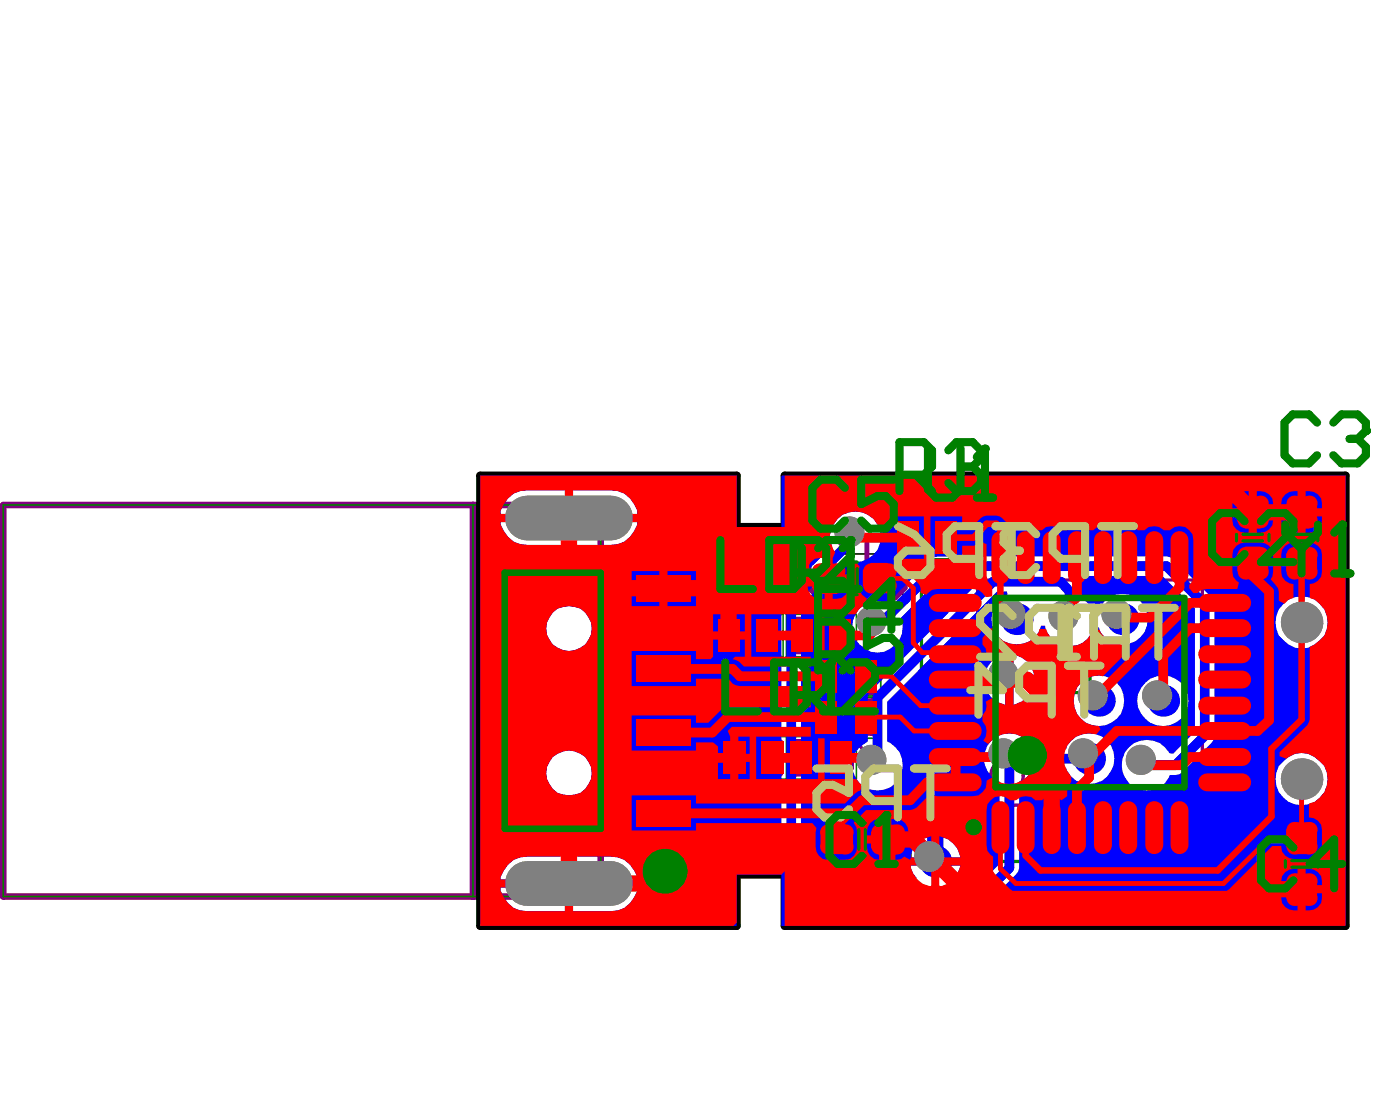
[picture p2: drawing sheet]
<svg xmlns="http://www.w3.org/2000/svg" width="43mm" height="34mm" viewBox="0 0 43 34" stroke-linecap="round" stroke-linejoin="round" font-family="sans-serif">
<g fill="none" stroke="#000" stroke-width=".05">
<path d="M25 17.2h3v1.5h-3zM26 17.9h.9M26.5 17.4v1M38.1 15.1h3v3.1h-3zM38.3 16.7h1M38.8 16.2v.9M39.6 15.1v3.1M39.9 16.7h.9M40.3 16.2v.9M25.2 25.3h3v1.5h-3zM26.2 26h1M26.7 25.5v1"/>
<path d="M39.6 25.3h1.5v3h-1.5zM39.9 26.8h.9M40.3 26.3v.9"/>
</g>
<g fill="none" stroke="#008000" stroke-width=".05">
<path d="M22.1 19h2.2v1.3h-2.2zM22.7 19.7h1M23.2 19.2v1M24.4 19h2.1v1.3h-2.1zM25 19.7h1M25.5 19.2v1M27.7 16h2.1v1.3h-2.1zM28.2 16.7h1M28.7 16.2v1M22.3 22.8h4.2v1.3h-4.2zM22.9 23.5h.9M23.3 23v1"/>
<path d="M24.4 22.8v1.3M25 23.5h1M25.1 20.3h2.2v2.6h-2.2zM25.1 21.6h2.2M25.5 23v1M25.7 22.2h1M25.7 21h1M26.2 20.4v1.1M26.2 21.7v1"/>
</g>
<path d="M28.6 16.2h10.4v10.5h-10.4zM33.3 21.5h1M33.8 21v1" fill="none" stroke="#008000" stroke-width=".1"/>
<path d="M25.7 17.5h1.5v.8h-1.5zM38.4 15.9h.8v1.5h-.8zM39.9 15.9h.8v1.5h-.8zM25.9 25.6h1.6v.8h-1.6zM39.9 26h.8v1.6h-.8z" fill="none" stroke="#008080" stroke-width=".1"/>
<path d="M.1 15.6h18.5v12.2h-18.5zM14.7 15.6v12.2M14.8 15.6v12.2M22.4 19.2h1.6v1h-1.6zM24.6 19.2h1.7v1h-1.7zM27.9 16.2h1.6v.9h-1.6zM22.5 23h1.7v1h-1.7zM24.6 23h1.7v1h-1.7zM25.4 20.5h1.6v.9h-1.6zM25.4 21.7h1.6v1h-1.6z" fill="none" stroke="#800080" stroke-width=".2"/>
<g fill="none" stroke="#800080" stroke-width=".1">
<path d="M27.9 15.5h.3l.1-.1v-.2l-.1-.1h-.3v.7M28.1 15.5l.2 .3M28.5 15.2l.2-.1h.2l.1 .2M28.8 15.4h.1M28.9 15.4l.1 .1-.1 .3h-.2l-.2-.2M29 15.3h.1M29 15.3l-.1 .1M30.3 18h7v6.9h-7zM26.1 21.8v.7l.3-.3h-.4M26.4 23.2l-.1-.1h-.2l-.1 .1v.3l.1 .1 .3-.1v.3h-.4M26.6 23.1l.3 .3M26.6 21.8l.3 .3"/>
<path d="M27.1 21.8v.7h-.3l-.2-.1v-.2l.2-.1h.3M27.1 23.1v.7h-.3l-.2-.1v-.2l.2-.1h.3"/>
</g>
<g fill="#800080">
<path d="M38.4 17.1h.2v.1a.37 .37 0 0 0-.1 .5 .37 .37 0 0 0 .5 .2 .34 .34 0 0 0 .3-.3 .34 .34 0 0 0-.3-.4l.1-.1a.54 .54 0 0 1 .3 .7 .54 .54 0 0 1-.8 .2 .53 .53 0 0 1-.2-.9z"/>
<path d="M38.4 16.2a.71 .71 0 0 1 .8 .5h.1v-.5h.1v.7l-.2-.1-.4-.4a.22 .22 0 0 0-.4 0 .22 .22 0 0 0 .2 .4v.1a.39 .39 0 0 1-.2-.7z"/>
<path d="M39.9 25.5l.5-.1a.51 .51 0 0 1 .5 .4 .51 .51 0 0 1-.3 .6l-.1-.2a.37 .37 0 0 0 .2-.5 .37 .37 0 0 0-.5-.1 .34 .34 0 0 0-.3 .3 .34 .34 0 0 0 .2 .3v.2a.5 .5 0 0 1-.2-.9z"/>
<path d="M40 26.5h.1l.8 .5v.1h-.8v.2h-.1v-.2h-.3v-.1h.3zM40.1 26.6v.4h.6z"/>
</g>
<path d="M39.5 16.9l-.3 .3v.5l.3 .3h1.1l.3-.3v-.5l-.3-.3M39.7 15.1h.1M39.7 15.1h-.2l-.3 .3v.6l.3 .3M39.7 15.1l.3 .3M40 15.4l.3-.3h.3l.3 .3v.6l-.3 .3M40 15.4v.3" fill="none" stroke="#800080" stroke-width=".15"/>
<path d="M22.3 18.1v.7h.5M23 18.1h.3l.1 .1v.5l-.1 .1h-.3zM23.7 18.2l.1-.1h.2l.1 .1v.1l-.4 .5h.4M24.6 18.6h.3l.1-.1v-.3l-.1-.1h-.3v.7M24.8 18.6l.2 .2M25.3 18.8h.2M25.4 18.1h.1M25.4 18.1v.7M25.4 18.1l-.1 .1M25.2 24.4h.5l-.5 .4 .1 .3h.2l.2-.2M25.9 24.4l.2 .2M26.3 24.4v.7h-.3l-.1-.2v-.2l.1-.1h.3" fill="none" stroke="#800080" stroke-width=".1"/>
<g fill="#800080">
<path d="M27.3 25.5l.3-.1a.56 .56 0 0 1 .5 .8 .56 .56 0 0 1-1 .1v-.1h.2a.37 .37 0 0 0 .5 .2 .37 .37 0 0 0 .1-.5 .34 .34 0 0 0-.3-.4 .34 .34 0 0 0-.4 .3h-.1z"/>
<path d="M26.4 25.4h.2v.9l.3-.2v.2l-.4 .3h-.1z"/>
</g>
<g fill="none" stroke="#800080" stroke-width=".1">
<path d="M22.5 21.9v.7h.4M23.1 21.9h.4l.1 .1v.5l-.1 .1h-.4zM23.8 22.6h.3M24 21.9h.1M24 21.9v.7M24 21.9l-.2 .1"/>
<circle cx="31.2" cy="24" r=".51"/>
</g>
<path d="M26.3 17l-.3-.3h-.6l-.3 .3v1.2l.3 .3h.6l.3-.3M28.1 16.7h-1.2v.9l.5-.3h.4l.3 .3v.6l-.3 .3h-.6l-.3-.3" fill="none" stroke="#800080" stroke-width=".15"/>
<path d="M22.4 19.2h1.6v1h-1.6zM24.6 19.2h1.7v1h-1.7zM27.9 16.2h1.6v.9h-1.6zM22.5 23h1.7v1h-1.7zM24.6 23h1.7v1h-1.7zM25.4 20.5h1.6v.9h-1.6zM25.4 21.7h1.6v1h-1.6z" fill="none" stroke="#008000" stroke-width=".03"/>
<path d="M.1 15.6h18.5v12.2h-18.5zM14.7 15.6v12.2M14.8 15.6v12.2" fill="none" stroke="#008000" stroke-width=".05"/>
<path d="M14.9 14.7h7.9v1.6h1.5v-1.6h17.4v14h-17.4v-1.6h-1.5v1.6h-7.9z" fill="none" stroke="#000" stroke-width=".25"/>
<path d="M14.9 14.7h7.9v1.6h1.4v-1.6h17.5v14h-17.5v-1.6h-1.4v1.6h-7.9zM17.8 15.2v.7h2v-.1a.88 .88 0 0 0-.9-.6zM15.7 15.4l-.2 .5h2v-.7h-1.4zM17.8 16.2v.7h1.1a.84 .84 0 0 0 .9-.7zM15.5 16.2v.1a.88 .88 0 0 0 .8 .6h1.2v-.7zM26.6 18.9a.79 .79 0 0 0 .4 1.3 .79 .79 0 0 0 .9-1.1l1.3-1.3h1.2v.1l-3.5 3.6v1.5a.79 .79 0 0 0-.3 1.2 .79 .79 0 0 0 1.2 0 .79 .79 0 0 0-.3-1.2v-1.3l3.4-3.4h.3v.2a.78 .78 0 0 0-.2 1.3 .78 .78 0 0 0 1.3-.4h.1a.79 .79 0 0 0 .7 .6 .79 .79 0 0 0 .8-.6h.2a.78 .78 0 0 0 1.2 .4 .78 .78 0 0 0-.1-1.3 .78 .78 0 0 0-1.2 .5h-.1l-.4-.5a.47 .47 0 0 0-.3-.6l.1-.1h2.7l1 1.1v3.8l-.6 .7-.2-.1a.78 .78 0 0 0-1.2-.2 .78 .78 0 0 0 .1 1.2 .78 .78 0 0 0 1.2-.3l.4-.1 .8-.9 .1-.2v-4.2l-1.2-1.3-.2-.1h-7.1l-.2 .1-1.4 1.4h-.1a.79 .79 0 0 0-.8 .2zM26 16.1a.82 .82 0 0 0-.2 .8l-1.5 1.5-.1 .2v7.5l.1 .2 1.5 1.5 .2 .1h4.7l.9-.9v-2.8l.2-.1 .2-.3h1.1a.78 .78 0 0 0 1.1 .3 .78 .78 0 0 0 0-1.2 .78 .78 0 0 0-1.1 .3h-1.1a.77 .77 0 0 0-1.3-.2 .77 .77 0 0 0 .3 1.2v2.6l-.6 .5h-.8v-.1l.2-.4h-1.6l.2 .4-.1 .1h-2.1l-1.4-1.3v-7.2l1.4-1.4a.79 .79 0 0 0 1.1-.9 .79 .79 0 0 0-1.3-.4zM39.5 19.3a.85 .85 0 0 0 1.7 0 .85 .85 0 0 0-1.7 0zM16.9 19.5a.7 .7 0 0 0 1.4 0 .7 .7 0 0 0-1.4 0zM31.4 20.3v.6h.6a.73 .73 0 0 0-.6-.6zM30.7 20.5l-.2 .4h.7v-.6zM31.4 21.2v.6h.1a.73 .73 0 0 0 .5-.6zM30.5 21.2v.1a.8 .8 0 0 0 .7 .5v-.6zM35.3 21.7a.79 .79 0 0 0 1.5 0 .79 .79 0 0 0-1.5 0zM33.3 21.7a.79 .79 0 0 0 1.5 0 .79 .79 0 0 0-1.5 0zM16.9 24a.7 .7 0 0 0 1.4 0 .7 .7 0 0 0-1.4 0zM39.5 24.1a.85 .85 0 0 0 1.7 0 .85 .85 0 0 0-1.7 0zM29.1 25.9v.7h.7l-.1-.1a.8 .8 0 0 0-.6-.6zM28.4 26.1l-.2 .5h.7v-.7zM17.8 26.5v.7h2a.88 .88 0 0 0-.9-.7zM15.7 26.8l-.2 .4h2v-.7l-1.4 .1zM17.8 27.5v.7h1.1a.83 .83 0 0 0 .9-.7zM15.5 27.5v.1a.88 .88 0 0 0 .8 .6h1.2v-.7z" fill="#00f"/>
<path d="M31.3 21.1h-1.2l-1.1 1.1v4.5" fill="none" stroke="#00f" stroke-width=".5"/>
<path d="M26.5 16.6l-2 2v7.5l1.5 1.5h4.6l.7-.7v-3.4h2.5M27.2 19.4l1.9-1.9h7.1l1.1 1.2v4.1l-.9 .9h-.9M33.2 19.2v-.9l-.3-.3h-2.1l-3.6 3.6v2.1" fill="none" stroke="#00f" stroke-width=".3"/>
<g fill="#808080">
<circle cx="33.9" cy="21.5" r=".47"/>
<circle cx="34.6" cy="19" r=".47"/>
<circle cx="35.4" cy="23.5" r=".47"/>
<circle cx="33" cy="19.1" r=".47"/>
<circle cx="35.9" cy="21.5" r=".47"/>
<circle cx="31.3" cy="19" r=".47"/>
<circle cx="28.8" cy="26.5" r=".47"/>
<circle cx="31.1" cy="20.9" r=".47"/>
<circle cx="26.3" cy="16.5" r=".47"/>
<circle cx="33.6" cy="23.3" r=".47"/>
<circle cx="31.1" cy="23.3" r=".47"/>
<circle cx="27" cy="19.2" r=".47"/>
<circle cx="27" cy="23.5" r=".47"/>
<circle cx="40.3" cy="24.1" r=".64"/>
<circle cx="40.3" cy="19.3" r=".64"/>
</g>
<path d="M16.3 16.1h2.6M16.3 27.4h2.6" fill="none" stroke="#808080" stroke-width="1.4"/>
<g fill="#00f">
<circle cx="31.5" cy="19.2" r=".49"/>
<circle cx="34.1" cy="21.7" r=".49"/>
<circle cx="36.1" cy="21.7" r=".49"/>
<circle cx="33.8" cy="23.5" r=".49"/>
<circle cx="29" cy="26.7" r=".49"/>
<circle cx="34.8" cy="19.2" r=".49"/>
</g>
<path d="M14.9 14.7h7.9v1.6h1.5v-1.6h17.4v14h-17.4v-1.7l-.1 .1h-1.4v1.5l-.1 .1h-7.8zM40.5 15.2v.5h.5a.43 .43 0 0 0-.5-.5zM39.8 15.3l-.1 .1v.3h.5v-.5zM39 15.2v.5h.5a.43 .43 0 0 0-.5-.5zM38.3 15.3l-.1 .1v.3h.5v-.5zM17.8 15.2v.7h2v-.1a.88 .88 0 0 0-.9-.6zM15.7 15.4l-.2 .5h2v-.7h-1.4zM40.5 16v.5h.1a.41 .41 0 0 0 .4-.5zM39.7 16a.42 .42 0 0 0 .5 .5v-.5zM39 16v.5h.1a.41 .41 0 0 0 .4-.5zM38.2 16a.42 .42 0 0 0 .5 .5v-.5zM17.8 16.2v.7h1.1a.84 .84 0 0 0 .9-.7zM15.5 16.2v.1a.88 .88 0 0 0 .8 .6h1.2v-.7zM19.6 20.2v1.1h2v-.3h1l.3 .3h2.2v.6h-2.5l-.2 .1-.5 .4h-.3v-.2h-2v1.1h2v-.3h.5l.2 .1v.3h.3v-.8l.1-.1h2.4v.3h-1.7v1.3h2v-1.2h.2v1.2h.9l.2 .2v.2l-.5 .4h-4.6v-.3h-2v1.1h2v-.2h3.6l.1 .2v.7l.2 .2a1.08 1.08 0 0 0 1-.1l.1-.3v-.4l-.1-.3 .3-.4h1.5l.5-.5 .3 .1h1a.44 .44 0 0 0 .5-.5l.2-.1 .1 .1a.79 .79 0 0 0 1-.3 .79 .79 0 0 0-.2-1.1 .79 .79 0 0 0-1.1 .3l-.1-.1 .1-.4-.1-.3 .1-.6 .1-.1 .5 .2v-1.5l-.5 .2-.1-.1v-.3l-.1-.1 .1-.5h.2a.77 .77 0 0 0 .7 .5 .77 .77 0 0 0 .7-.5h.2l.1 .1a.78 .78 0 0 0 .7 .4 .78 .78 0 0 0 .7-.5h.2v.1a.79 .79 0 0 0 .8 .4l.1 .1-.8 .9a.78 .78 0 0 0-.9 .7 .78 .78 0 0 0 .8 .8v.1l-.1 .1a.79 .79 0 0 0-.9 .4 .79 .79 0 0 0 .1 1l-.1 .6-.2 .1-.2-.1v.9h-.2v-.9l-.4 .1a.43 .43 0 0 0-.6 0l-.3-.1a.42 .42 0 0 0-.6 .4v1.1v.2l.2 .1v.5l.6 .6h6.6l1.4-1.4h.3a.39 .39 0 0 0 .4 .4h.6l.2-.2a1.08 1.08 0 0 0-.1-1l-.2-.1v-.4l.1-.1a.8 .8 0 0 0 .3-1.1 .8 .8 0 0 0-1.1-.2l-.2-.1v-.1l.8-.8 .1-.2v-2.3a.8 .8 0 0 0 .5-.7 .8 .8 0 0 0-.5-.8v-.4l.3-.2a1.08 1.08 0 0 0-.1-1l-.2-.1h-.5l-.4 .2a1.08 1.08 0 0 0 .1 1l.3 .1v.4l-.3 .2-.2-.1v-.4l-.2-.3a1.08 1.08 0 0 0-.1-1l-.2-.1h-.5l-.4 .2a1.08 1.08 0 0 0 .1 1h.1l-.1 .3h-.9l-.4 .1-.1-.2 .1-.4v-1.1a.42 .42 0 0 0-.3-.4 .42 .42 0 0 0-.4 .1l-.5-.1-.5 .1a.43 .43 0 0 0-.6 0l-.5-.1-.5 .1a.43 .43 0 0 0-.6 0l-.5-.1-.5 .1a.43 .43 0 0 0-.6 0h-.2a.54 .54 0 0 0-.8-.4l-.5 .4h-.2v-.4h-1v1.3h1v-.4h.4l.2-.1 .2 .1v.9l.2 .4v.3h-.2l-.3-.2h-.2h-1l-.4 .1h-.2v-.3l-.3-.3-.3-.1-.1-.3-.1-.1h.9v-1.3h-.9v.4h-.5a.78 .78 0 0 0-1.1-.4 .78 .78 0 0 0-.2 1.1l-.1 .7h.5v-.2l.2-.2 .1 .1v.8l.3 .2-.1 .2-.3 .3h-.9v1.3h-.2v-1.3h-2.1v1.3h1.8v.4h-2l-.4-.3 .4-.1v-.5h-1v.5l-.1 .1h-.4v-.2zM25.1 17.4l-.1 .4h.6v-.5h-.3zM20.7 17.7v.4h.9v-.4zM19.6 17.7v.4h.8v-.4zM25.8 18v.6a.42 .42 0 0 0 .5-.6zM25 18v.1a.41 .41 0 0 0 .6 .5v-.6zM20.7 18.4v.4h.9v-.4zM19.6 18.4v.4h.8v-.4zM22.7 19v.6h.4v-.6zM22.1 19v.6h.4v-.6zM16.9 19.5a.7 .7 0 0 0 1.4 0 .7 .7 0 0 0-1.4 0zM31.4 20.3v.6h.6a.73 .73 0 0 0-.6-.6zM31.4 21.2v.6h.1a.73 .73 0 0 0 .5-.6zM22.9 22.8v.6h.3v-.6zM22.9 23.6v.5h.3v-.5zM22.3 23.6v.5h.3v-.5zM16.9 24a.7 .7 0 0 0 1.4 0 .7 .7 0 0 0-1.4 0zM27.6 25.4v.5h.6v-.1a.41 .41 0 0 0-.6-.4zM27 25.5l-.1 .4h.5v-.5zM27.6 26.1v.5l.4-.1 .2 .1h.7v-.7l-.3 .1-.2 .2-.2-.1zM29.1 25.9v.7h.7l-.1-.1a.8 .8 0 0 0-.6-.6zM26.9 26.1v.1a.41 .41 0 0 0 .5 .4v-.5zM17.8 26.5v.7h2a.88 .88 0 0 0-.9-.7zM15.7 26.8l-.2 .4h2v-.7l-1.4 .1zM40.5 26.9v.5h.5a.42 .42 0 0 0-.5-.5zM39.8 27l-.1 .4h.5v-.5zM29.1 26.8v.7a.76 .76 0 0 0 .7-.7zM28.2 26.8v.1a.73 .73 0 0 0 .7 .6v-.7zM40.5 27.7v.5h.1a.41 .41 0 0 0 .4-.5zM39.7 27.7a.43 .43 0 0 0 .5 .5v-.5zM17.8 27.5v.7h1.1a.83 .83 0 0 0 .9-.7zM15.5 27.5v.1a.88 .88 0 0 0 .8 .6h1.2v-.7z" fill="#f00"/>
<path d="M17.6 17.2h-.1l-1.7 1.7v4.8l1.8 1.8v1.9h2.8l1.1-1.1h2.9l1.3 1.3h1.3l.5-.5v-1.1h.8l2.1 2.1h8.3l.5-.5h1.1M17.6 16.1v1.1M17.6 17.2l1.1 1h4.8l.3-.3h1.9M22.6 18.3v1.4M40.3 15.9h-1.5l-.5-.6h-12.2l-1.3 1.3v1.3M29.6 21.1h2.2l.8 .7v3.8" fill="none" stroke="#f00" stroke-width=".5"/>
<g fill="none" stroke="#f00" stroke-width=".3">
<path d="M23.8 19.7h1.1M26.5 16.7h1.6M27.2 19.4l-.3 .3h-.8M33.4 17.3v1.2l-.2 .2v.5M36.6 17.3v.9l-1 .9-.8 .1M37.9 18.7h-1l-2.8 2.8v.2M37.9 19.5h-1l-.8 .8v1.4M38.8 17.4v.4l.5 .5v4l-.3 .3h-4.4l-.8 .9v.6l-.4 .4v1.1M20.6 25.2h5.6M20.6 20.7h2.1l.2 .3h2.7M22.8 23.5h-1l-.5 .4h-2.1l-1.6 1.6M23.9 23.5h1"/>
<path d="M25.6 22.2h-3l-.5 .5h-1.5M26.1 23.5h.9l.2 .2M29.6 23.4v.1M29.6 23.5v.7h-.9l-.5 .6h-1.5l-1 1 .2 .2M29.6 23.5h1.6M37.9 23.5h-1l-.3 .2h-1.1"/>
</g>
<path d="M27.2 17.9h.8l.3 .3v1.7l.3 .3 1 .1M26.8 22.2h1.1l.4 .4h1.3M26.8 21h.8l.9 .9h1.1M40.3 24.1v1.9h-1l-1.4 1.4h-6.4l-.5-.5v-1.3" fill="none" stroke="#f00" stroke-width=".15"/>
<path d="M29.3 16.7h.9l.4-.5h.3l.1 .2v2.3l.5 .5M40.3 17.4v4.9l-.9 .9v2.1l-1.7 1.7h-5.5l-.4-.5v-.9" fill="none" stroke="#f00" stroke-width=".2"/>
<g fill="#808080">
<circle cx="33.9" cy="21.5" r=".47"/>
<circle cx="34.6" cy="19" r=".47"/>
<circle cx="35.4" cy="23.5" r=".47"/>
<circle cx="33" cy="19.1" r=".47"/>
<circle cx="35.9" cy="21.5" r=".47"/>
<circle cx="31.3" cy="19" r=".47"/>
<circle cx="28.8" cy="26.5" r=".47"/>
<circle cx="31.1" cy="20.9" r=".47"/>
<circle cx="26.3" cy="16.5" r=".47"/>
<circle cx="33.6" cy="23.3" r=".47"/>
<circle cx="31.1" cy="23.3" r=".47"/>
<circle cx="27" cy="19.2" r=".47"/>
<circle cx="27" cy="23.5" r=".47"/>
<circle cx="40.3" cy="24.1" r=".64"/>
<circle cx="40.3" cy="19.3" r=".64"/>
</g>
<path d="M16.3 16.1h2.6M16.3 27.4h2.6" fill="none" stroke="#808080" stroke-width="1.4"/>
<g fill="#f00">
<path d="M25.3 20.4h.6v1.1h-.6z" fill-rule="evenodd"/>
<path d="M27.8 16.2h.7v1h-.7z" fill-rule="evenodd"/>
<path d="M29 16.2h.7v1h-.7z" fill-rule="evenodd"/>
<path d="M23.4 19.2h.7v1h-.7z" fill-rule="evenodd"/>
<path d="M25.4 25.8l.3-.3h.5l.2 .3v.4l-.2 .3h-.5l-.3-.3z" fill-rule="evenodd"/>
<path d="M25.7 19.2h.7v1h-.7z" fill-rule="evenodd"/>
<path d="M25.3 21.7h.6v1h-.6z" fill-rule="evenodd"/>
<path d="M25.2 17.7l.2-.2h.5l.3 .2v.5l-.3 .2h-.5l-.2-.2z" fill-rule="evenodd"/>
<path d="M27 25.8l.2-.2h.6l.2 .2v.5l-.2 .2h-.6l-.2-.2z" fill-rule="evenodd"/>
</g>
<g fill="#f00">
<circle cx="26.2" cy="26.2" r=".24"/>
<circle cx="26.2" cy="25.8" r=".24"/>
<circle cx="25.7" cy="25.8" r=".24"/>
<circle cx="25.7" cy="26.2" r=".24"/>
<circle cx="25.4" cy="17.7" r=".24"/>
<circle cx="25.4" cy="18.1" r=".24"/>
<circle cx="25.9" cy="18.1" r=".24"/>
<circle cx="25.9" cy="17.7" r=".24"/>
<circle cx="27.8" cy="26.2" r=".24"/>
<circle cx="27.8" cy="25.8" r=".24"/>
<circle cx="27.2" cy="25.8" r=".24"/>
<circle cx="27.2" cy="26.2" r=".24"/>
</g>
<path d="M31.8 16.7v1.1M33.4 16.7v1.1M34.2 16.7v1.1M35.8 16.7v1.1M31.8 25.1v1.1M33.4 25.1v1.1M34.2 25.1v1.1M35.8 25.1v1.1" fill="none" stroke="#f00" stroke-width=".56"/>
<g fill="#f00">
<path d="M23.6 23h.7v1h-.7z" fill-rule="evenodd"/>
<path d="M25.7 23h.7v1h-.7z" fill-rule="evenodd"/>
<path d="M26.5 20.4h.7v1.1h-.7z" fill-rule="evenodd"/>
</g>
<path d="M29.1 19.5h1M29.1 18.7h1M37.4 19.5h1.1M37.4 18.7h1.1M29.1 23.5h1M29.1 22.6h1M29.1 21.1h1M37.4 23.5h1.1M37.4 22.6h1.1M37.4 21.1h1.1" fill="none" stroke="#f00" stroke-width=".56"/>
<g fill="#f00">
<path d="M24.5 19.2h.7v1h-.7z" fill-rule="evenodd"/>
<path d="M26.5 21.7h.7v1h-.7z" fill-rule="evenodd"/>
<path d="M22.3 19.2h.6v1h-.6z" fill-rule="evenodd"/>
</g>
<path d="M31 16.7v1.1M32.6 16.7v1.1M35 16.7v1.1M29.1 24.2h1M29.1 21.9h1M29.1 20.3h1M31 25.1v1.1M32.6 25.1v1.1M35 25.1v1.1" fill="none" stroke="#f00" stroke-width=".56"/>
<g fill="#f00">
<path d="M39.9 27.3l.2-.2h.5l.2 .2v.5l-.2 .3h-.5l-.2-.3z" fill-rule="evenodd"/>
<path d="M39.9 25.7l.2-.2h.5l.2 .2v.5l-.2 .3h-.5l-.2-.3z" fill-rule="evenodd"/>
</g>
<g fill="#f00">
<circle cx="40.6" cy="27.3" r=".24"/>
<circle cx="40.1" cy="27.3" r=".24"/>
<circle cx="40.1" cy="27.8" r=".24"/>
<circle cx="40.6" cy="27.8" r=".24"/>
<circle cx="40.6" cy="25.7" r=".24"/>
<circle cx="40.1" cy="25.7" r=".24"/>
<circle cx="40.1" cy="26.2" r=".24"/>
<circle cx="40.6" cy="26.2" r=".24"/>
</g>
<path d="M36.6 25.1v1.1M37.4 24.2h1.1" fill="none" stroke="#f00" stroke-width=".56"/>
<g fill="#f00">
<path d="M38.3 15.6l.3-.2h.5l.2 .2v.6l-.2 .2h-.5l-.3-.2z" fill-rule="evenodd"/>
<path d="M38.3 17.2l.3-.3h.5l.2 .3v.5l-.2 .2h-.5l-.3-.2z" fill-rule="evenodd"/>
<path d="M39.9 15.6l.2-.2h.5l.2 .2v.6l-.2 .2h-.5l-.2-.2z" fill-rule="evenodd"/>
<path d="M39.9 17.2l.2-.3h.5l.2 .3v.5l-.2 .2h-.5l-.2-.2z" fill-rule="evenodd"/>
</g>
<g fill="#f00">
<circle cx="38.6" cy="16.1" r=".24"/>
<circle cx="39.1" cy="16.1" r=".24"/>
<circle cx="39.1" cy="15.6" r=".24"/>
<circle cx="38.6" cy="15.6" r=".24"/>
<circle cx="38.6" cy="17.7" r=".24"/>
<circle cx="39.1" cy="17.7" r=".24"/>
<circle cx="39.1" cy="17.2" r=".24"/>
<circle cx="38.6" cy="17.2" r=".24"/>
<circle cx="40.1" cy="16.1" r=".24"/>
<circle cx="40.6" cy="16.1" r=".24"/>
<circle cx="40.6" cy="15.6" r=".24"/>
<circle cx="40.1" cy="15.6" r=".24"/>
<circle cx="40.1" cy="17.7" r=".24"/>
<circle cx="40.6" cy="17.7" r=".24"/>
<circle cx="40.6" cy="17.2" r=".24"/>
<circle cx="40.1" cy="17.2" r=".24"/>
</g>
<path d="M36.6 16.7v1.1M37.4 20.3h1.1M37.4 21.9h1.1" fill="none" stroke="#f00" stroke-width=".56"/>
<g fill="#f00">
<path d="M24.5 23h.7v1h-.7z" fill-rule="evenodd"/>
<path d="M22.4 23h.7v1h-.7z" fill-rule="evenodd"/>
<path d="M19.7 24.8h1.7v.8h-1.7z" fill-rule="evenodd"/>
<path d="M19.7 22.3h1.7v.8h-1.7z" fill-rule="evenodd"/>
<path d="M19.7 20.3h1.7v.8h-1.7z" fill-rule="evenodd"/>
<path d="M19.7 17.8h1.7v.8h-1.7z" fill-rule="evenodd"/>
<path d="M26.7 17.7l.3-.3h.5l.3 .3v.4l-.3 .3h-.5l-.3-.3z" fill-rule="evenodd"/>
</g>
<g fill="#f00">
<circle cx="27" cy="17.7" r=".24"/>
<circle cx="27" cy="18.1" r=".24"/>
<circle cx="27.5" cy="18.1" r=".24"/>
<circle cx="27.5" cy="17.7" r=".24"/>
</g>
<g fill="none" stroke="#c0c073" stroke-width=".25">
<path d="M27.8 16.3l.5 .3 .5 .5M28.1 17.1h.7v.5l-.2 .2h-.5l-.3-.2v-.3zM30.4 17.3h-.8l-.3-.2v-.5l.3-.3h.8v1.5M30.9 16.3h1l.2 .3M31.1 16.8h.1M31.1 16.8v-.2l.3-.3v1.5M31.1 16.8l.3 .3M31.4 17.1l-.3 .2v.3l.3 .2M31.4 17.1h.2M31.4 19.1l-.3-.3h-.5l-.2 .3v.2l1 1h-1M32.1 17.6l-.2 .2h-.5M32.9 19.8h-.8l-.2-.2v-.5l.2-.3h.8v1.5"/>
<path d="M33.1 18.8h.1M33.1 18.8l.3 .3M33.1 18.8v1.5M33.4 18.8h1.5v1.5M33.6 17.3h-.7l-.3-.2v-.5l.3-.3h.7v1.5M33.9 18.8v1.5M34.1 16.3h1M34.1 18.8l-.2 .3v.5l.2 .2h.8M34.6 16.3v1.5M35.4 18.8h1M35.9 18.8v1.5M25.3 23.8h1v.8l-.5-.3h-.2l-.3 .3v.5l.3 .2h.5l.2-.2"/>
<path d="M27.8 24.8h-.7l-.3-.2v-.5l.3-.3h.7v1.5M28.3 23.8h1M28.8 23.8v1.5M30.1 21.4h1l-.8-.8v1.5M32.6 21.6h-.8l-.2-.2v-.5l.2-.3h.8v1.5M32.9 20.3h.5M33.1 20.6h1M33.6 20.6v1.5"/>
</g>
<g fill="none" stroke="#008000" stroke-width=".1">
<path d="M26.4 18.4h.2M26.4 17.4h.2M26.4 17.6v.6M26.6 17.6v.6M38.3 16.6v.2M38.5 16.6h.6M38.5 16.8h.6M39.3 16.6v.2M39.8 16.6v.2M40 16.6h.6M40 16.8h.6M40.8 16.6v.2"/>
<path d="M26.6 25.7v.6M26.6 26.5h.2M26.6 25.5h.2M26.8 25.7v.6M39.8 26.7v.2M40 26.9h.6M40 26.7h.6M40.8 26.7v.2"/>
</g>
<path d="M15.6 17.7h3v8h-3zM30.9 18.5h5.8v5.9h-5.8z" fill="none" stroke="#008000" stroke-width=".2"/>
<g fill="none" stroke="#008000" stroke-width=".25">
<path d="M22.3 16.7v1.6h1M24.6 16.7l.3 .3v1l-.3 .3zM24.6 17.7h.8l.2-.2v-.5l-.2-.3h-1.6v1.6h.8M25.1 17.7l.5 .6M25.4 17l.2-.3h.5l.3 .3M25.4 19.3h.7M25.9 19l.5 .5v.5l-.3 .3h-.7M26.2 15.1l-.3-.2h-.5l-.2 .2v1l.2 .3h.5l.3-.3M26.4 16.7h.1M26.4 16.7l-.3 .3M26.4 17.2l-1 1.1h1.2M26.4 16.7v2.1l-.3 .2h-.7"/>
<path d="M26.4 18.3l-.3-.3h-.7v2.8M27.7 14.9h-1v.7l.5-.2h.2l.3 .2v.5l-.3 .3h-.5l-.2-.3M27.9 19.3h-1v.7l.5-.2h.2l.3 .2v.5l-.3 .3h-.5M27.9 18.8h-1l.7-.8v1.5M27.9 14.7h.7l.3-.2v-.5l-.3-.3h-.7v1.5M28.4 14.7l.5 .5M28.8 13.9v1.3l.2 .2h.5l.3-.2v-1.3M29.4 14l.2-.3h.5l.3 .3v.2M29.9 14.5h.2M30.1 14.5l.3 .2v.3l-.3 .2h-.5l-.2-.2M30.3 15.4h.5M30.4 14.2h.1"/>
<path d="M30.4 14.2l-.3 .3M30.5 13.9h.1M30.5 13.9v1.5M30.5 13.9l-.2 .3M38.6 16.2l-.3-.3h-.5l-.2 .3v1l.2 .2h.5l.3-.2M39.1 16.2l.2-.3h.5l.3 .3v.2l-1 1h1M39.8 16.3v.2l.5 .5M40.3 17v.8M40.8 13.1l-.2-.3h-.5l-.3 .3v1l.3 .3h.5l.2-.3M40.8 16.3v.2l-.5 .5M41.3 13.1l.3-.3h.5l.2 .3v.2M41.4 17.8h.5"/>
<path d="M41.6 16.3h.1M41.6 16.3v1.5M41.6 16.3l-.2 .2M41.8 13.6h.3M42.1 13.6l.2 .3v.2l-.2 .3h-.5l-.3-.3M42.3 13.3h.1M42.3 13.3l-.2 .3M22.5 20.5v1.5h1M24.6 20.5v1.5M24.7 20.5l.3 .3v1l-.3 .2h-.7v-1.5h1.4l.2 .3v.5l-.2 .2h-.8M25.1 21.5l.5 .5M25.5 22h.5"/>
<path d="M25.8 20.5h.1M25.8 20.5v1.5M25.8 20.5l-.3 .3M25.9 20.3l.5 .5M26.1 20.8l.3-.3h.5l.2 .3M26.7 25.5l-.2-.2h-.5l-.3 .2v1l.3 .3h.5l.2-.3M27.1 20.8v.2l-1 1h1M27.2 26.8h.5M27.5 25.3h.1M27.5 25.3v1.5M27.5 25.3l-.3 .2M40.1 26.3l-.3-.3h-.5l-.2 .3v1l.2 .2h.5l.3-.2"/>
<path d="M41.6 26.8h-1l.8-.8v1.5"/>
<circle cx="30.2" cy="25.6" r=".13"/>
</g>
<circle cx="31.8" cy="23.4" r=".3" fill="none" stroke="#008000" stroke-width=".61"/>
<circle cx="20.6" cy="27" r=".3" fill="none" stroke="#008000" stroke-width=".78"/>
</svg>
